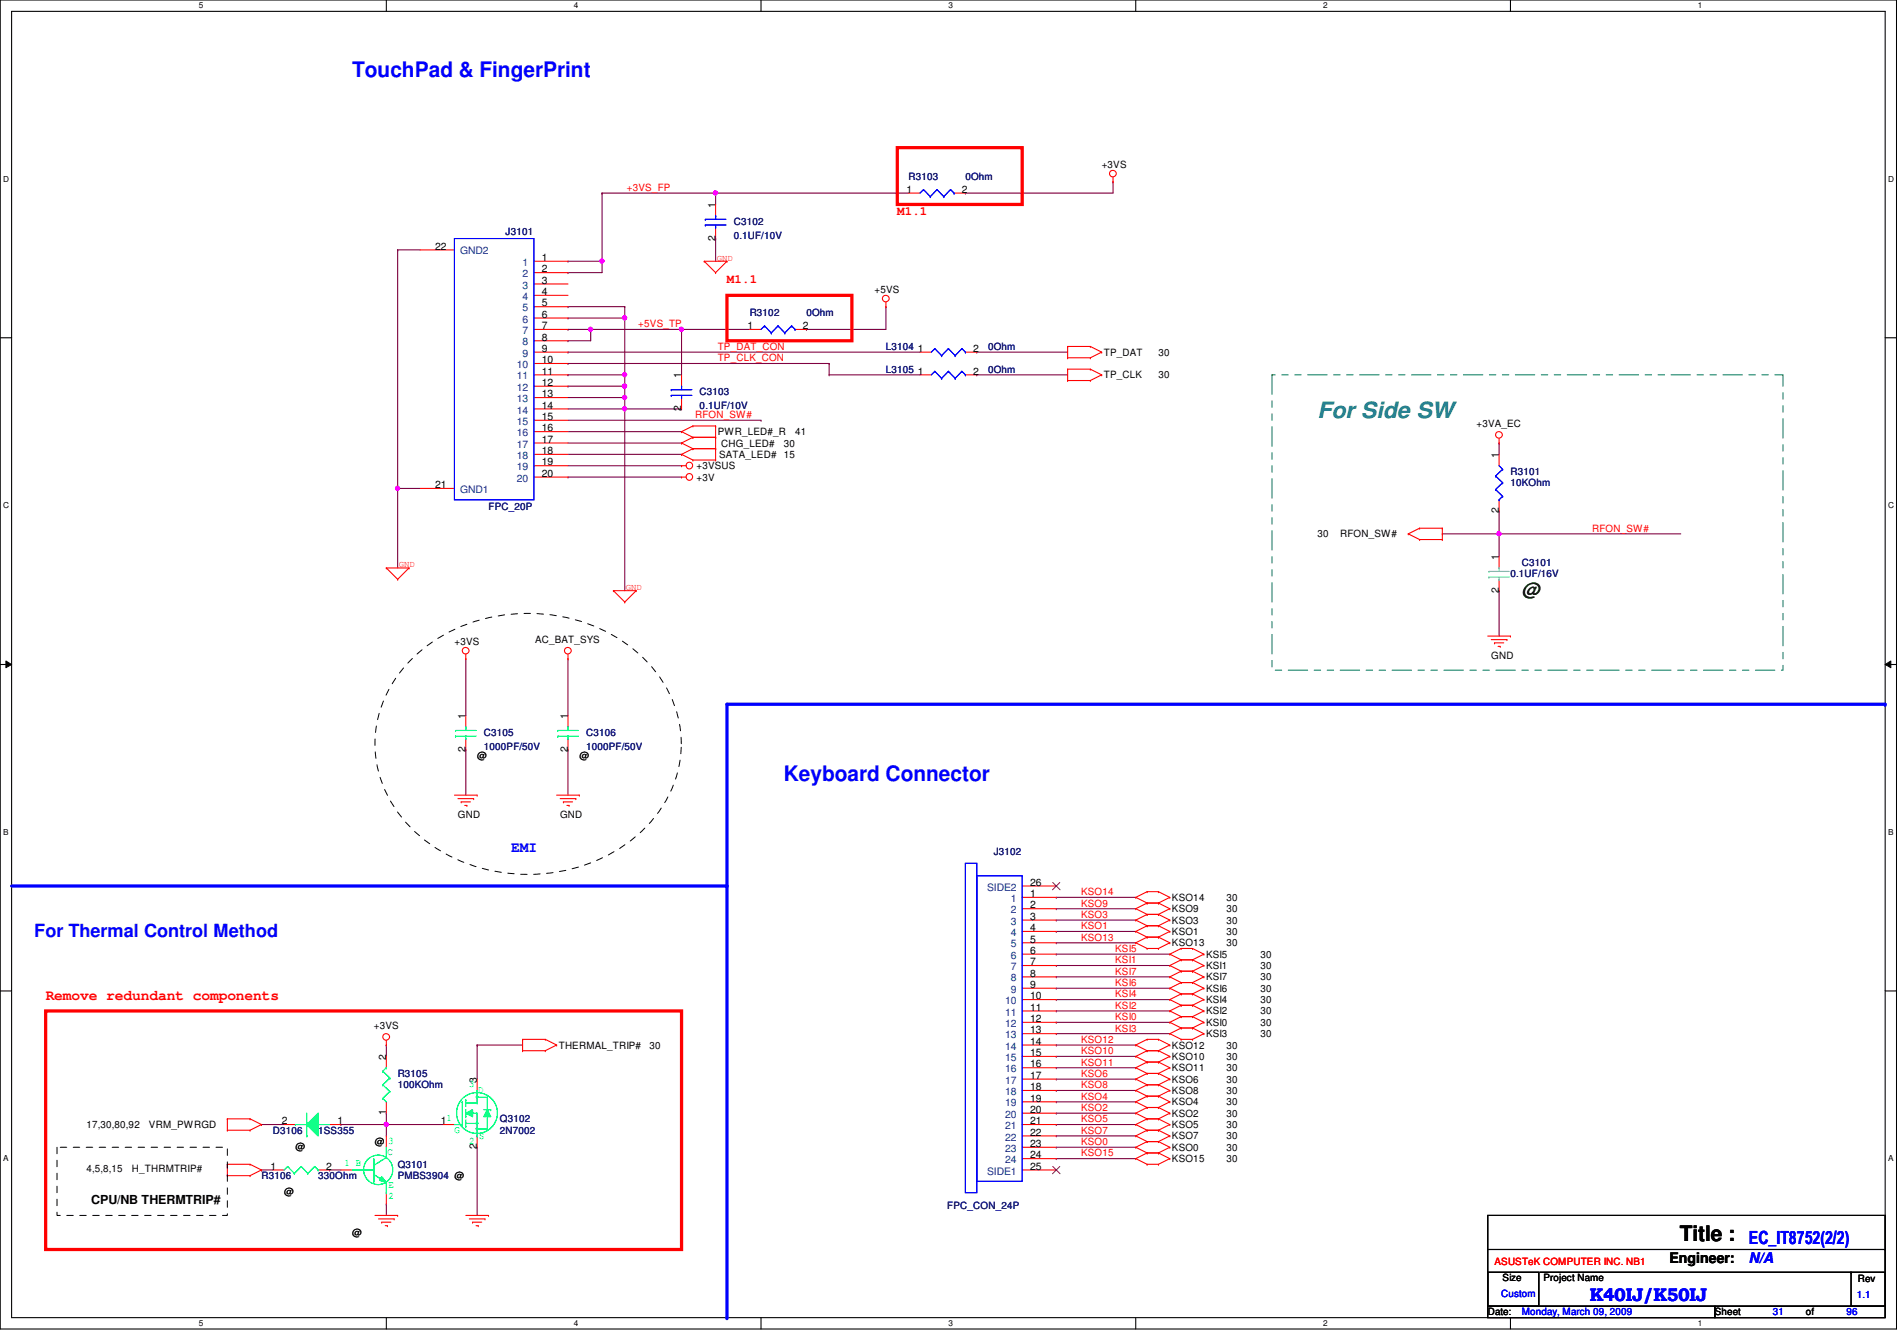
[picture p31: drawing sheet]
<svg xmlns="http://www.w3.org/2000/svg" width="297mm" height="210mm" viewBox="0 0 297 210" stroke-linecap="round" stroke-linejoin="round" font-family="sans-serif">
<defs><g id="words">
<text font-size="3.5" fill="#008080" x="206.3" y="65.4">For Side SW</text>
<g font-size="3.3" fill="#00f">
<text x="55.2" y="12">TouchPad &amp; FingerPrint</text>
<text x="122.7" y="122.3">Keyboard Connector</text>
</g>
<text font-size="3.3" x="263" y="194.3">Title :</text>
<text font-size="2.8" fill="#004000" x="238.3" y="93.3">@</text>
<g font-size="2.8" fill="#00f">
<text x="5.4" y="146.6">For Thermal Control Method</text>
<text x="273.9" y="194.6">EC_IT8752(2/2)</text>
<text x="249" y="203.6">K40IJ/K50IJ</text>
</g>
<g font-size="2.3" fill="#00f">
<text x="80" y="133.4">EMI</text>
<text x="273.9" y="197.7">N/A</text>
</g>
<text font-size="2.3" fill="#f00" x="7.2" y="156.5">Remove redundant components</text>
<text font-size="2.3" x="261.4" y="197.7">Engineer:</text>
<g font-size="1.9" fill="#f00">
<text x="140.5" y="33.6">M1.1</text>
<text x="113.8" y="44.3">M1.1</text>
</g>
<text font-size="1.9" x="14.3" y="188.5">CPU/NB THERMTRIP#</text>
<g font-size="1.6" fill="#f00">
<text x="98.2" y="29.9">+3VS_FP</text>
<text x="99.9" y="51.2">+5VS_TP</text>
<text x="112.4" y="54.8">TP_DAT_CON</text>
<text x="112.4" y="56.6">TP_CLK_CON</text>
<text x="108.8" y="65.4">RFON_SW#</text>
<text x="249.3" y="83.2">RFON_SW#</text>
<text x="169.3" y="140.1">KSO14</text>
<text x="169.3" y="141.9">KSO9</text>
<text x="169.3" y="143.7">KSO3</text>
<text x="169.3" y="145.5">KSO1</text>
<text x="169.3" y="147.2">KSO13</text>
<text x="174.6" y="149">KSI5</text>
<text x="174.6" y="150.8">KSI1</text>
<text x="174.6" y="152.6">KSI7</text>
<text x="174.6" y="154.3">KSI6</text>
<text x="174.6" y="156.1">KSI4</text>
<text x="174.6" y="157.9">KSI2</text>
<text x="174.6" y="159.7">KSI0</text>
<text x="174.6" y="161.5">KSI3</text>
<text x="169.3" y="163.2">KSO12</text>
<text x="169.3" y="165">KSO10</text>
<text x="169.3" y="166.8">KSO11</text>
<text x="169.3" y="168.6">KSO6</text>
<text x="169.3" y="170.3">KSO8</text>
<text x="169.3" y="173.9">KSO2</text>
<text x="169.3" y="172.1">KSO4</text>
<text x="169.3" y="177.5">KSO7</text>
<text x="169.3" y="179.2">KSO0</text>
<text x="169.3" y="175.7">KSO5</text>
<text x="169.3" y="181">KSO15</text>
<text x="234" y="198.1">ASUSTeK COMPUTER INC. NB1</text>
</g>
<g font-size="1.6" fill="#000080">
<text x="142.3" y="28.1">R3103</text>
<text x="151.2" y="28.1">0Ohm</text>
<text x="114.9" y="35.2">C3102</text>
<text x="79.2" y="36.8">J3101</text>
<text x="114.9" y="37.3">0.1UF/10V</text>
<text x="117.4" y="49.4">R3102</text>
<text x="126.3" y="49.4">0Ohm</text>
<text x="138.7" y="54.8">L3104</text>
<text x="138.7" y="58.3">L3105</text>
<text x="154.7" y="54.8">0Ohm</text>
<text x="154.7" y="58.3">0Ohm</text>
<text x="109.6" y="61.9">C3103</text>
<text x="109.6" y="64">0.1UF/10V</text>
<text x="236.5" y="74.3">R3101</text>
<text x="236.5" y="76.1">10KOhm</text>
<text x="76.5" y="79.8">FPC_20P</text>
<text x="238.3" y="88.6">C3101</text>
<text x="236.5" y="90.3">0.1UF/16V</text>
<text x="75.8" y="115.2">C3105</text>
<text x="75.8" y="117.3">1000PF/50V</text>
<text x="91.8" y="115.2">C3106</text>
<text x="91.8" y="117.3">1000PF/50V</text>
<text x="155.6" y="133.9">J3102</text>
<text x="62.3" y="168.6">R3105</text>
<text x="62.3" y="170.3">100KOhm</text>
<text x="42.7" y="177.5">D3106</text>
<text x="49.8" y="177.5">1SS355</text>
<text x="78.3" y="175.7">Q3102</text>
<text x="78.3" y="177.5">2N7002</text>
<text x="40.9" y="184.6">R3106</text>
<text x="49.8" y="184.6">330Ohm</text>
<text x="62.3" y="182.8">Q3101</text>
<text x="62.3" y="184.6">PMBS3904 @</text>
<text x="148.3" y="189.2">FPC_CON_24P</text>
</g>
<g font-size="1.6">
<text x="172.5" y="26.3">+3VS</text>
<text x="112" y="32.6" transform="rotate(-90 112 32.6)">1</text>
<text x="141.9" y="30.2">1</text>
<text x="150.6" y="30.2">2</text>
<text x="68.2" y="39.1">22</text>
<text x="84.8" y="40.9">1</text>
<text x="112" y="37.7" transform="rotate(-90 112 37.7)">2</text>
<text x="84.8" y="42.6">2</text>
<text x="84.8" y="44.4">3</text>
<text x="84.8" y="46.2">4</text>
<text x="84.8" y="48">5</text>
<text x="136.9" y="45.9">+5VS</text>
<text x="84.8" y="49.7">6</text>
<text x="84.8" y="51.5">7</text>
<text x="84.8" y="53.3">8</text>
<text x="117" y="51.5">1</text>
<text x="125.7" y="51.5">2</text>
<text x="84.8" y="55.1">9</text>
<text x="84.8" y="56.9">10</text>
<text x="84.8" y="58.6">11</text>
<text x="106.7" y="59.2" transform="rotate(-90 106.7 59.2)">1</text>
<text x="143.7" y="55.1">1</text>
<text x="143.7" y="58.6">1</text>
<text x="152.4" y="55.1">2</text>
<text x="152.4" y="58.6">2</text>
<text x="172.8" y="59.2">TP_CLK</text>
<text x="172.8" y="55.7">TP_DAT</text>
<text x="181.4" y="55.7">30</text>
<text x="181.4" y="59.2">30</text>
<text x="84.8" y="60.4">12</text>
<text x="84.8" y="62.2">13</text>
<text x="84.8" y="64">14</text>
<text x="84.8" y="65.7">15</text>
<text x="106.7" y="64.3" transform="rotate(-90 106.7 64.3)">2</text>
<text x="84.8" y="67.5">16</text>
<text x="84.8" y="69.3">17</text>
<text x="84.8" y="71.1">18</text>
<text x="112.4" y="68.1">PWR_LED#_R</text>
<text x="112.6" y="71.7">SATA_LED#</text>
<text x="112.9" y="69.9">CHG_LED#</text>
<text x="122.7" y="69.9">30</text>
<text x="122.7" y="71.7">15</text>
<text x="124.5" y="68.1">41</text>
<text x="231.2" y="66.9">+3VA_EC</text>
<text x="234.7" y="71.7" transform="rotate(-90 234.7 71.7)">1</text>
<text x="68.2" y="76.4">21</text>
<text x="84.8" y="72.9">19</text>
<text x="84.8" y="74.6">20</text>
<text x="109" y="73.4">+3VSUS</text>
<text x="109" y="75.2">+3V</text>
<text x="234.7" y="80.3" transform="rotate(-90 234.7 80.3)">2</text>
<text x="206.3" y="84.1">30</text>
<text x="209.8" y="84.1">RFON_SW#</text>
<text x="234.7" y="87.7" transform="rotate(-90 234.7 87.7)">1</text>
<text x="234.7" y="92.8" transform="rotate(-90 234.7 92.8)">2</text>
<text x="71.2" y="101">+3VS</text>
<text x="83.8" y="100.7">AC_BAT_SYS</text>
<text x="233.5" y="103.1">GND</text>
<text x="72.9" y="112.6" transform="rotate(-90 72.9 112.6)">1</text>
<text x="88.9" y="112.6" transform="rotate(-90 88.9 112.6)">1</text>
<text x="72.9" y="117.7" transform="rotate(-90 72.9 117.7)">2</text>
<text x="74.7" y="118.8">@</text>
<text x="88.9" y="117.7" transform="rotate(-90 88.9 117.7)">2</text>
<text x="90.7" y="118.8">@</text>
<text x="71.7" y="128">GND</text>
<text x="87.7" y="128">GND</text>
<text x="161.3" y="138.6">26</text>
<text x="161.3" y="144">3</text>
<text x="161.3" y="142.2">2</text>
<text x="161.3" y="140.4">1</text>
<text x="183.5" y="142.8">KSO9</text>
<text x="183.5" y="141">KSO14</text>
<text x="192.1" y="141">30</text>
<text x="192.1" y="142.8">30</text>
<text x="161.3" y="149.3">6</text>
<text x="161.3" y="147.5">5</text>
<text x="161.3" y="145.8">4</text>
<text x="183.5" y="144.6">KSO3</text>
<text x="183.5" y="146.3">KSO1</text>
<text x="183.5" y="148.1">KSO13</text>
<text x="188.8" y="149.9">KSI5</text>
<text x="192.1" y="148.1">30</text>
<text x="192.1" y="144.6">30</text>
<text x="192.1" y="146.3">30</text>
<text x="197.4" y="149.9">30</text>
<text x="161.3" y="154.6">9</text>
<text x="161.3" y="152.9">8</text>
<text x="161.3" y="151.1">7</text>
<text x="188.8" y="151.7">KSI1</text>
<text x="188.8" y="153.5">KSI7</text>
<text x="188.8" y="155.2">KSI6</text>
<text x="197.4" y="151.7">30</text>
<text x="197.4" y="153.5">30</text>
<text x="197.4" y="155.2">30</text>
<text x="58.5" y="161.1">+3VS</text>
<text x="161.3" y="161.8">13</text>
<text x="161.3" y="160">12</text>
<text x="161.3" y="158.2">11</text>
<text x="161.3" y="156.4">10</text>
<text x="188.8" y="157">KSI4</text>
<text x="188.8" y="158.8">KSI2</text>
<text x="188.8" y="160.6">KSI0</text>
<text x="197.4" y="157">30</text>
<text x="197.4" y="158.8">30</text>
<text x="197.4" y="160.6">30</text>
<text x="60.4" y="165.9" transform="rotate(-90 60.4 165.9)">2</text>
<text x="87.5" y="164.1">THERMAL_TRIP#</text>
<text x="101.7" y="164.1">30</text>
<text x="161.3" y="167.1">16</text>
<text x="161.3" y="165.3">15</text>
<text x="161.3" y="163.5">14</text>
<text x="183.5" y="167.7">KSO11</text>
<text x="183.5" y="165.9">KSO10</text>
<text x="183.5" y="164.1">KSO12</text>
<text x="188.8" y="162.3">KSI3</text>
<text x="192.1" y="167.7">30</text>
<text x="192.1" y="165.9">30</text>
<text x="192.1" y="164.1">30</text>
<text x="197.4" y="162.3">30</text>
<text x="74.7" y="169.5" transform="rotate(-90 74.7 169.5)">3</text>
<text x="161.3" y="172.4">19</text>
<text x="161.3" y="170.6">18</text>
<text x="161.3" y="168.9">17</text>
<text x="183.5" y="173">KSO4</text>
<text x="183.5" y="171.2">KSO8</text>
<text x="183.5" y="169.5">KSO6</text>
<text x="192.1" y="173">30</text>
<text x="192.1" y="171.2">30</text>
<text x="192.1" y="169.5">30</text>
<text x="13.5" y="176.6">17,30,80,92</text>
<text x="23.3" y="176.6">VRM_PWRGD</text>
<text x="44.2" y="176">2</text>
<text x="46.3" y="180">@</text>
<text x="52.8" y="176">1</text>
<text x="58.7" y="179.2">@ 3</text>
<text x="60.4" y="174.6" transform="rotate(-90 60.4 174.6)">1</text>
<text x="69" y="176">1</text>
<text x="74.7" y="179.9" transform="rotate(-90 74.7 179.9)">2</text>
<text x="161.3" y="179.5">23</text>
<text x="161.3" y="177.8">22</text>
<text x="161.3" y="176">21</text>
<text x="161.3" y="174.2">20</text>
<text x="183.5" y="178.4">KSO7</text>
<text x="183.5" y="176.6">KSO5</text>
<text x="183.5" y="174.8">KSO2</text>
<text x="192.1" y="178.4">30</text>
<text x="192.1" y="176.6">30</text>
<text x="192.1" y="174.8">30</text>
<text x="13.5" y="183.5">4,5,8,15</text>
<text x="20.7" y="183.5">H_THRMTRIP#</text>
<text x="42.4" y="183.1">1</text>
<text x="51.1" y="183.1">2</text>
<text x="161.3" y="183.1">25</text>
<text x="161.3" y="181.3">24</text>
<text x="183.5" y="180.1">KSO0</text>
<text x="183.5" y="181.9">KSO15</text>
<text x="192.1" y="181.9">30</text>
<text x="192.1" y="180.1">30</text>
<text x="44.5" y="187.1">@</text>
<text x="55.2" y="193.5">@</text>
<text x="235.3" y="200.6">Size</text>
<text x="241.7" y="200.6">Project Name</text>
<text x="290.9" y="200.7">Rev</text>
<text x="233" y="205.9">Date:</text>
<text x="268.5" y="205.9">Sheet</text>
<text x="282.7" y="205.9">of</text>
</g>
<g font-size="1.6" fill="#004080">
<text x="72" y="39.8">GND2</text>
<text x="81.8" y="41.6">1</text>
<text x="81.8" y="43.4">2</text>
<text x="81.8" y="45.2">3</text>
<text x="81.8" y="46.9">4</text>
<text x="81.8" y="48.7">5</text>
<text x="81.8" y="50.5">6</text>
<text x="81.8" y="52.3">7</text>
<text x="80.9" y="57.6">10</text>
<text x="80.9" y="59.4">11</text>
<text x="81.8" y="54.1">8</text>
<text x="81.8" y="55.8">9</text>
<text x="80.9" y="61.2">12</text>
<text x="80.9" y="62.9">13</text>
<text x="80.9" y="64.7">14</text>
<text x="80.9" y="66.5">15</text>
<text x="80.9" y="68.3">16</text>
<text x="80.9" y="70.1">17</text>
<text x="80.9" y="71.8">18</text>
<text x="72" y="77.2">GND1</text>
<text x="80.9" y="73.6">19</text>
<text x="80.9" y="75.4">20</text>
<text x="154.6" y="139.4">SIDE2</text>
<text x="158.3" y="143">2</text>
<text x="158.3" y="141.2">1</text>
<text x="158.3" y="148.3">5</text>
<text x="158.3" y="146.5">4</text>
<text x="158.3" y="144.7">3</text>
<text x="158.3" y="155.4">9</text>
<text x="158.3" y="153.6">8</text>
<text x="158.3" y="151.8">7</text>
<text x="158.3" y="150.1">6</text>
<text x="157.4" y="160.7">12</text>
<text x="157.4" y="159">11</text>
<text x="157.4" y="157.2">10</text>
<text x="157.4" y="167.9">16</text>
<text x="157.4" y="166.1">15</text>
<text x="157.4" y="164.3">14</text>
<text x="157.4" y="162.5">13</text>
<text x="157.4" y="173.2">19</text>
<text x="157.4" y="171.4">18</text>
<text x="157.4" y="169.6">17</text>
<text x="157.4" y="178.5">22</text>
<text x="157.4" y="176.7">21</text>
<text x="157.4" y="175">20</text>
<text x="154.6" y="183.9">SIDE1</text>
<text x="157.4" y="182.1">24</text>
<text x="157.4" y="180.3">23</text>
</g>
<g font-size="1.6" fill="#00ff80">
<text x="73.5" y="170.1">3</text>
<text x="74.9" y="171">D</text>
<text x="60.8" y="179">3</text>
<text x="69.9" y="175.5">1</text>
<text x="71.2" y="177.4">G</text>
<text x="73.5" y="179">2</text>
<text x="75.1" y="178.3">S</text>
<text x="53.9" y="182.6">1 B</text>
<text x="60.7" y="180.8">C</text>
<text x="60.8" y="186">E</text>
<text x="60.8" y="187.7">2</text>
</g>
<g font-size="1.6" fill="#00f">
<text x="235.1" y="203.1">Custom</text>
<text x="290.7" y="203.2">1.1</text>
<text x="238.3" y="205.9">Monday, March 09, 2009</text>
<text x="277.6" y="205.9">31</text>
<text x="289.1" y="205.9">96</text>
</g>
<g font-size="1.4" fill="#f00">
<text x="112.2" y="40.8">GND</text>
<text x="62.4" y="88.8">GND</text>
<text x="98" y="92.4">GND</text>
</g>
<g font-size="1.3">
<text x="31.2" y="1.3">5</text>
<text x="89.8" y="1.3">4</text>
<text x="148.5" y="1.3">3</text>
<text x="207.2" y="1.3">2</text>
<text x="265.8" y="1.3">1</text>
<text x=".5" y="28.4">D</text>
<text x="295.7" y="28.4">D</text>
<text x=".5" y="79.5">C</text>
<text x="295.7" y="79.5">C</text>
<text x=".5" y="130.7">B</text>
<text x="295.7" y="130.7">B</text>
<text x=".5" y="181.8">A</text>
<text x="295.7" y="181.8">A</text>
<text x="31.2" y="207.6">5</text>
<text x="89.8" y="207.6">4</text>
<text x="148.5" y="207.6">3</text>
<text x="207.2" y="207.6">2</text>
<text x="265.8" y="207.6">1</text>
</g>
</g></defs>
<path d="M0 0h297v208h-297zM1.8 1.8h293.4v204.4h-293.4z" fill="none" stroke="#000" stroke-width=".17"/>
<g fill="#fff">
<path d="M31.2 .2h.6v1.4h-.6z"/>
<path d="M31.2 206.4h.6v1.4h-.6z"/>
</g>
<path d="M60.5 0v1.8M60.5 206.2v1.8" fill="none" stroke="#000" stroke-width=".17"/>
<g fill="#fff">
<path d="M89.8 .2h.7v1.4h-.7z"/>
<path d="M89.8 206.4h.7v1.4h-.7z"/>
</g>
<path d="M119.2 0v1.8M119.2 206.2v1.8" fill="none" stroke="#000" stroke-width=".17"/>
<g fill="#fff">
<path d="M148.5 .2h.7v1.4h-.7z"/>
<path d="M148.5 206.4h.7v1.4h-.7z"/>
</g>
<path d="M177.8 0v1.8M177.8 206.2v1.8" fill="none" stroke="#000" stroke-width=".17"/>
<g fill="#fff">
<path d="M207.2 .2h.7v1.4h-.7z"/>
<path d="M207.2 206.4h.7v1.4h-.7z"/>
</g>
<path d="M236.5 0v1.8M236.5 206.2v1.8" fill="none" stroke="#000" stroke-width=".17"/>
<g fill="#fff">
<path d="M265.8 .2h.7v1.4h-.7z"/>
<path d="M265.8 206.4h.7v1.4h-.7z"/>
<path d="M.5 27.3h.9v1.4h-.9z"/>
<path d="M295.7 27.3h.8v1.4h-.8z"/>
<path d="M.5 78.4h.9v1.4h-.9z"/>
<path d="M295.7 78.4h.8v1.4h-.8z"/>
</g>
<path d="M0 52.9h1.8M295.2 52.9h1.8" fill="none" stroke="#000" stroke-width=".17"/>
<g fill="#fff">
<path d="M.5 129.5h.8v1.4h-.8z"/>
<path d="M295.7 129.5h.8v1.4h-.8z"/>
</g>
<path d="M0 104h1.8M295.2 104h1.8" fill="none" stroke="#000" stroke-width=".17"/>
<path d="M.9 103.5l.9 .5-.9 .5zM295.2 104l.9-.5v1z" fill="#000"/>
<path d="M.9 103.5l.9 .5-.9 .5zM295.2 104l.9-.5v1z" fill="none" stroke="#000" stroke-width=".16"/>
<g fill="#fff">
<path d="M.5 180.6h.8v1.4h-.8z"/>
<path d="M295.7 180.6h.8v1.4h-.8z"/>
</g>
<path d="M0 155.1h1.8M295.2 155.1h1.8" fill="none" stroke="#000" stroke-width=".17"/>
<path d="M60.5 163.6h.1M60.5 176h.1M60.5 163.6v1.8M60.5 176h8.9M74.7 179.6h.1M74.7 179.6v10.6M40.9 183.1h.1M40.9 183.1h1.8M51.6 183.1h.1M51.6 183.1h1.8M60.5 188.5h.1M60.5 188.5v1.7" fill="none" stroke="#800040" stroke-width=".17"/>
<circle cx="60.5" cy="176" r=".32" fill="#f0f"/>
<circle cx="60.5" cy="176" r=".32" fill="none" stroke="#f0f" stroke-width=".17"/>
<g fill="none" stroke="#800040" stroke-width=".17">
<path d="M94.3 30.2h.1M94.3 30.2v10.7h-5.4M88.9 40.9h.1M88.9 53.3h.1M92.5 51.6h.1M92.5 51.6v1.7h-3.6M40.9 176h.1M40.9 176h3.6M53.4 176h.1M53.4 176h7.1M60.5 174.2h.1M60.5 176h.1"/>
<path d="M60.5 174.2v3.6M74.7 163.6h.1M74.7 163.6h7.1M74.7 163.6v5.3"/>
</g>
<circle cx="92.5" cy="51.5" r=".32" fill="#f0f"/>
<circle cx="92.5" cy="51.5" r=".32" fill="none" stroke="#f0f" stroke-width=".17"/>
<g fill="none" stroke="#800040" stroke-width=".17">
<path d="M88.9 51.6h.1M88.9 55.1h.1M88.9 56.9h.1M88.9 51.6h3.6M88.9 55.1h55.2M88.9 56.9h40.9M97.8 48h.1M97.8 48v1.8M106.7 51.6h.1M106.7 51.6h10.7M106.7 51.6v7.1M126.3 51.6h.1"/>
<path d="M129.8 56.9h.1M129.8 58.7h.1M129.8 56.9v1.8M129.8 58.7h14.3M138.7 48h.1M138.7 48v3.6h-12.4M152.9 55.1h.1M152.9 58.7h.1M152.9 55.1h14.3M152.9 58.7h14.3"/>
</g>
<circle cx="106.7" cy="51.5" r=".32" fill="#f0f"/>
<circle cx="106.7" cy="51.5" r=".32" fill="none" stroke="#f0f" stroke-width=".17"/>
<path d="M112.1 30.2h.1M112.1 37.3h.1M112.1 30.2v1.8M112.1 37.3v3.6M112.1 30.2h30.2M151.2 30.2h.1M174.3 28.4h.1M174.3 28.4v1.8h-23.1M92.5 51.6h.1M92.5 51.6h14.2" fill="none" stroke="#800040" stroke-width=".17"/>
<circle cx="112" cy="30.2" r=".32" fill="#f0f"/>
<circle cx="112" cy="30.2" r=".32" fill="none" stroke="#f0f" stroke-width=".17"/>
<path d="M94.3 30.2h.1M94.3 30.2h17.8M94.3 40.9h.1M94.3 40.9v1.8" fill="none" stroke="#800040" stroke-width=".17"/>
<circle cx="94.2" cy="40.9" r=".32" fill="#f0f"/>
<circle cx="94.2" cy="40.9" r=".32" fill="none" stroke="#f0f" stroke-width=".17"/>
<path d="M88.9 58.7h.1M97.8 49.8h.1M97.8 49.8v8.9h-8.9" fill="none" stroke="#800040" stroke-width=".17"/>
<circle cx="97.8" cy="49.8" r=".32" fill="#f0f"/>
<circle cx="97.8" cy="49.8" r=".32" fill="none" stroke="#f0f" stroke-width=".17"/>
<path d="M88.9 48h.1M88.9 42.7h.1M88.9 48h8.9M88.9 42.7h5.4M97.8 58.7h.1M97.8 58.7v1.8h-8.9M88.9 60.5h.1M97.8 64h.1M97.8 64v28.5" fill="none" stroke="#800040" stroke-width=".17"/>
<circle cx="97.8" cy="58.6" r=".32" fill="#f0f"/>
<circle cx="97.8" cy="58.6" r=".32" fill="none" stroke="#f0f" stroke-width=".17"/>
<g fill="none" stroke="#800040" stroke-width=".17">
<path d="M88.9 49.8h.1M88.9 49.8h8.9M62.3 76.5h.1M62.3 76.5v12.4M165.4 140.5h.1M165.4 142.2h.1M165.4 144h.1M165.4 145.8h.1M165.4 147.6h.1M165.4 149.4h.1M165.4 151.1h.1M165.4 152.9h.1"/>
<path d="M165.4 154.7h.1M165.4 156.5h.1M165.4 158.2h.1M165.4 140.5h12.4M165.4 142.2h12.4M165.4 144h12.4M165.4 145.8h12.4M165.4 147.6h12.4M165.4 149.4h17.8M165.4 151.1h17.8M165.4 152.9h17.8M165.4 154.7h17.8"/>
<path d="M165.4 156.5h17.8M165.4 158.2h17.8M165.4 160h.1M165.4 161.8h.1M165.4 163.6h.1M165.4 165.4h.1M165.4 167.1h.1M165.4 168.9h.1M165.4 170.7h.1M165.4 177.8h.1M165.4 179.6h.1M165.4 176h.1"/>
<path d="M165.4 174.2h.1M165.4 172.5h.1M165.4 160h17.8M165.4 161.8h17.8M165.4 163.6h12.4M165.4 165.4h12.4M165.4 167.1h12.4M165.4 168.9h12.4M165.4 170.7h12.4M165.4 177.8h12.4M165.4 179.6h12.4M165.4 176h12.4"/>
<path d="M165.4 174.2h12.4M165.4 172.5h12.4M165.4 181.4h.1M165.4 181.4h12.4"/>
</g>
<circle cx="62.2" cy="76.4" r=".32" fill="#f0f"/>
<circle cx="62.2" cy="76.4" r=".32" fill="none" stroke="#f0f" stroke-width=".17"/>
<path d="M62.3 39.1h.1M62.3 39.1h3.5M62.3 39.1v37.4M62.3 76.5h.1M62.3 76.5h3.5M88.9 62.2h8.9M97.8 62.2h.1" fill="none" stroke="#800040" stroke-width=".17"/>
<circle cx="97.8" cy="62.2" r=".32" fill="#f0f"/>
<circle cx="97.8" cy="62.2" r=".32" fill="none" stroke="#f0f" stroke-width=".17"/>
<path d="M97.8 60.5h.1M97.8 60.5v1.7" fill="none" stroke="#800040" stroke-width=".17"/>
<circle cx="97.8" cy="60.4" r=".32" fill="#f0f"/>
<circle cx="97.8" cy="60.4" r=".32" fill="none" stroke="#f0f" stroke-width=".17"/>
<path d="M88.9 64h8.9M97.8 64h.1" fill="none" stroke="#800040" stroke-width=".17"/>
<circle cx="97.8" cy="64" r=".32" fill="#f0f"/>
<circle cx="97.8" cy="64" r=".32" fill="none" stroke="#f0f" stroke-width=".17"/>
<g fill="none" stroke="#800040" stroke-width=".17">
<path d="M88.9 74.7h.1M88.9 67.6h17.8M88.9 69.3h17.8M88.9 71.1h17.8M88.9 72.9h17.8M88.9 74.7h17.8M97.8 62.2h.1M97.8 62.2v1.8h8.9M106.7 67.6h.1M106.7 69.3h.1M106.7 71.1h.1M106.7 72.9h.1"/>
<path d="M106.7 64h.1M225.8 83.6h.1M225.8 83.6h37.4M234.7 80h.1M234.7 83.6h.1M234.7 80v7.1"/>
</g>
<circle cx="234.7" cy="83.5" r=".32" fill="#f0f"/>
<circle cx="234.7" cy="83.5" r=".32" fill="none" stroke="#f0f" stroke-width=".17"/>
<g fill="none" stroke="#800040" stroke-width=".17">
<path d="M88.9 65.8h30.3M119.2 65.8h.1M234.7 69.3h.1M234.7 69.3v1.8M234.7 92.5h.1M234.7 92.5v7.1M72.9 117.3h.1M72.9 103.1h.1M72.9 103.1v8.9M72.9 117.3v7.2M88.9 117.3h.1M88.9 103.1h.1"/>
<path d="M88.9 103.1v8.9M88.9 117.3v7.2"/>
</g>
<g fill="none" stroke="#f00" stroke-width=".17">
<path d="M174.3 28.4h.1M174.3 27.7v.7M110.3 40.9h.1M110.3 40.9h3.5M110.3 40.9l1.8 1.8M112.1 42.7h.1M113.8 40.9h.1M113.8 40.9l-1.7 1.8M138.7 48h.1M138.7 47.3v.7M167.2 59.6h.1M167.2 57.8h.1"/>
<path d="M167.2 56h.1M167.2 54.2h.1M167.2 57.8h3.5M167.2 59.6h3.5M167.2 54.2v1.8M167.2 57.8v1.8M167.2 54.2h3.5M167.2 56h3.5M170.7 57.8h.1M170.7 59.6h.1M170.7 54.2h.1M170.7 56h.1"/>
<path d="M170.7 57.8l1.8 .9M170.7 54.2l1.8 .9M172.5 58.7h.1M172.5 55.1h.1M172.5 58.7l-1.8 .9M172.5 55.1l-1.8 .9M106.7 67.6h.1M106.7 69.3h.1M106.7 71.1h.1M106.7 72.9h.1M106.7 74.7h.1M106.7 67.6l1.8 .9"/>
<path d="M106.7 69.3l1.8 .9M106.7 71.1l1.8 .9M106.7 72.9h.7M106.7 74.7h.7M108.5 66.7h.1M108.5 68.5h.1M108.5 70.2h.1M108.5 72h.1M108.5 66.7h3.6M108.5 66.7l-1.8 .9M108.5 68.5h3.6M108.5 68.5l-1.8 .8"/>
<path d="M108.5 70.2h3.6M108.5 70.2l-1.8 .9M108.5 72h3.6M112.1 68.5h.1M112.1 66.7h.1M112.1 70.2h.1M112.1 72h.1M112.1 66.7v5.3M234.7 69.3h.1M234.7 68.6v.7M60.5 88.9h.1M60.5 88.9h3.5"/>
<path d="M60.5 88.9l1.8 1.8M62.3 90.7h.1M64 88.9h.1M64 88.9l-1.7 1.8M96.1 92.5h.1M96.1 92.5h3.5M96.1 92.5l1.7 1.7M97.8 94.2h.1M99.6 92.5h.1M99.6 92.5l-1.8 1.7M220.5 83.6h.1M220.5 83.6l1.8 .9"/>
<path d="M222.3 82.7h.1M222.3 84.5h.1M222.3 82.7l-1.8 .9M222.3 82.7h3.5M222.3 84.5h3.5M225.8 82.7h.1M225.8 84.5h.1M225.8 82.7v1.8M233 99.6h3.5M236.5 99.6h.1M72.9 103.1h.1M72.9 102.4v.7"/>
<path d="M88.9 103.1h.1M88.9 102.4v.7M233.5 100.1h2.5M234 100.6h.1M234 100.6h1.5M234.6 101.2h.3M234.9 101.2h.1M236 100.1h.1M71.2 124.5h3.5M71.7 125h2.5M72.2 125.5h.1M72.2 125.5h1.5"/>
<path d="M72.8 126.1h.3M73.1 126.1h.1M74.2 125h.1M74.7 124.5h.1M87.2 124.5h3.5M87.7 125h2.5M88.2 125.5h.1M88.2 125.5h1.5M88.8 126.1h.3M89.1 126.1h.1M90.2 125h.1M90.7 124.5h.1"/>
<path d="M179.6 139.6h.1M179.6 139.6l-1.8 .9M179.6 139.6h1.8M181.4 139.6h.1M181.4 139.6l1.8 .9M177.8 142.2h.1M177.8 144h.1M177.8 145.8h.1M177.8 147.6h.1M177.8 140.5h.1M177.8 147.6l1.8 .9M177.8 142.2l1.8 .9"/>
<path d="M177.8 144l1.8 .9M177.8 145.8l1.8 .9M177.8 140.5l1.8 .9M179.6 141.4h.1M179.6 143.1h.1M179.6 144.9h.1M179.6 146.7h.1M179.6 148.5h.1M179.6 141.4l-1.8 .8M179.6 141.4h1.8M179.6 143.1h1.8M179.6 148.5h1.8"/>
<path d="M179.6 143.1l-1.8 .9M179.6 144.9h1.8M179.6 144.9l-1.8 .9M179.6 146.7h1.8M179.6 146.7l-1.8 .9M181.4 141.4h.1M181.4 143.1h.1M181.4 144.9h.1M181.4 146.7h.1M181.4 148.5h.1M181.4 141.4l1.8 .8M181.4 143.1l1.8 .9"/>
<path d="M181.4 144.9l1.8 .9M181.4 146.7l1.8 .9M183.2 151.1h.1M183.2 152.9h.1M183.2 142.2h.1M183.2 154.7h.1M183.2 149.4h.1M183.2 144h.1M183.2 156.5h.1M183.2 158.2h.1M183.2 145.8h.1M183.2 147.6h.1"/>
<path d="M183.2 140.5h.1M183.2 151.1l1.8 .9M183.2 152.9l1.8 .9M183.2 142.2l-1.8 .9M183.2 154.7l1.8 .9M183.2 149.4l1.8 .8M183.2 144l-1.8 .9M183.2 156.5l1.8 .9M183.2 158.2l1.8 .9M183.2 145.8l-1.8 .9M183.2 147.6l-1.8 .9M183.2 140.5l-1.8 .9"/>
<path d="M185 150.2h.1M185 152h.1M185 153.8h.1M185 155.6h.1M185 148.5h.1M185 157.4h.1M185 159.1h.1M185 150.2l-1.8 .9M185 150.2h1.7M185 152h1.7M185 152l-1.8 .9M185 153.8h1.7"/>
<path d="M185 153.8l-1.8 .9M185 155.6h1.7M185 148.5l-1.8 .9M185 148.5h1.7M185 155.6l-1.8 .9M185 157.4h1.7M185 157.4l-1.8 .8M185 159.1h1.7M185 159.1l-1.8 .9M186.7 150.2h.1M186.7 152h.1M186.7 153.8h.1"/>
<path d="M186.7 155.6h.1M186.7 148.5h.1M186.7 157.4h.1M186.7 159.1h.1M186.7 150.2l1.8 .9M186.7 152l1.8 .9M186.7 153.8l1.8 .9M186.7 148.5l1.8 .9M186.7 155.6l1.8 .9M186.7 157.4l1.8 .8M186.7 159.1l1.8 .9M188.5 151.1h.1"/>
<path d="M188.5 152.9h.1M188.5 154.7h.1M188.5 149.4h.1M188.5 156.5h.1M188.5 158.2h.1M188.5 151.1l-1.8 .9M188.5 152.9l-1.8 .9M188.5 154.7l-1.8 .9M188.5 149.4l-1.8 .8M188.5 156.5l-1.8 .9M188.5 158.2l-1.8 .9M35.6 176.9h.1"/>
<path d="M35.6 175.1h.1M35.6 175.1v1.8M35.6 175.1h3.6M35.6 176.9h3.6M39.2 175.1h.1M39.2 176.9h.1M39.2 175.1l1.7 .9M40.9 176h.1M40.9 176l-1.7 .9M60.5 163.6h.1M60.5 162.9v.7M81.8 162.7h.1"/>
<path d="M81.8 164.5h.1M81.8 162.7h3.6M81.8 162.7v1.8M81.8 164.5h3.6M85.4 162.7h.1M85.4 164.5h.1M85.4 162.7l1.8 .9M87.2 163.6h.1M87.2 163.6l-1.8 .9M177.8 177.8h.1M177.8 179.6h.1M177.8 176h.1"/>
<path d="M177.8 174.2h.1M177.8 172.5h.1M177.8 170.7h.1M177.8 168.9h.1M177.8 167.1h.1M177.8 165.4h.1M177.8 163.6h.1M177.8 177.8l1.8 .9M177.8 179.6l1.8 .9M177.8 176l1.8 .9M177.8 174.2l1.8 .9M177.8 172.5l1.8 .9"/>
<path d="M177.8 170.7l1.8 .9M177.8 168.9l1.8 .9M177.8 167.1l1.8 .9M177.8 165.4l1.8 .8M177.8 163.6l1.8 .9M179.6 176.9h.1M179.6 178.7h.1M179.6 175.1h.1M179.6 173.4h.1M179.6 171.6h.1M179.6 169.8h.1M179.6 168h.1"/>
<path d="M179.6 166.2h.1M179.6 164.5h.1M179.6 162.7h.1M179.6 162.7h1.8M179.6 164.5h1.8M179.6 175.1h1.8M179.6 176.9h1.8M179.6 176.9l-1.8 .9M179.6 178.7h1.8M179.6 178.7l-1.8 .9M179.6 166.2l-1.8 .9M179.6 175.1l-1.8 .9"/>
<path d="M179.6 173.4l-1.8 .8M179.6 173.4h1.8M179.6 171.6l-1.8 .9M179.6 171.6h1.8M179.6 169.8l-1.8 .9M179.6 169.8h1.8M179.6 168l-1.8 .9M179.6 168h1.8M179.6 166.2h1.8M179.6 164.5l-1.8 .9M179.6 162.7l-1.8 .9M181.4 176.9h.1"/>
<path d="M181.4 178.7h.1M181.4 175.1h.1M181.4 173.4h.1M181.4 171.6h.1M181.4 169.8h.1M181.4 168h.1M181.4 166.2h.1M181.4 164.5h.1M181.4 162.7h.1M181.4 176.9l1.8 .9M181.4 178.7l1.8 .9M181.4 175.1l1.8 .9"/>
<path d="M181.4 173.4l1.8 .8M181.4 171.6l1.8 .9M181.4 169.8l1.8 .9M181.4 168l1.8 .9M181.4 166.2l1.8 .9M181.4 164.5l1.8 .9M181.4 162.7l1.8 .9M183.2 177.8h.1M183.2 179.6h.1M183.2 161.8h.1M183.2 160h.1M183.2 176h.1"/>
<path d="M183.2 174.2h.1M183.2 172.5h.1M183.2 170.7h.1M183.2 168.9h.1M183.2 167.1h.1M183.2 165.4h.1M183.2 163.6h.1M183.2 177.8l-1.8 .9M183.2 179.6l-1.8 .9M183.2 161.8l1.8 .9M183.2 160l1.8 .9M183.2 176l-1.8 .9"/>
<path d="M183.2 174.2l-1.8 .9M183.2 172.5l-1.8 .9M183.2 170.7l-1.8 .9M183.2 168.9l-1.8 .9M183.2 167.1l-1.8 .9M183.2 165.4l-1.8 .8M183.2 163.6l-1.8 .9M185 160.9h.1M185 162.7h.1M185 162.7h1.7M185 160.9l-1.8 .9M185 160.9h1.7"/>
<path d="M186.7 160.9h.1M186.7 162.7h.1M186.7 160.9l1.8 .9M188.5 161.8h.1M188.5 160h.1M188.5 161.8l-1.8 .9M188.5 160l-1.8 .9M35.6 182.2h.1M35.6 184h.1M35.6 182.2h3.6M35.6 182.2v1.8M35.6 184h3.6"/>
<path d="M39.2 182.2h.1M39.2 184h.1M39.2 182.2l1.7 .9M40.9 183.1h.1M40.9 183.1l-1.7 .9M58.7 190.2h3.6M59.3 190.8h2.4M59.8 191.3h.1M59.8 191.3h1.4M60.3 191.9h.4M60.7 191.9h.1M61.7 190.8h.1"/>
<path d="M62.3 190.2h.1M72.9 190.2h3.6M73.5 190.8h2.4M74 191.3h.1M74 191.3h1.4M74.5 191.9h.4M74.9 191.9h.1M75.9 190.8h.1M76.5 190.2h.1M177.8 181.4h.1M177.8 181.4l1.8 .8M179.6 180.5h.1"/>
<path d="M179.6 182.2h.1M179.6 182.2h1.8M179.6 180.5h1.8M179.6 180.5l-1.8 .9M181.4 180.5h.1M181.4 182.2h.1M181.4 180.5l1.8 .9M183.2 181.4h.1M183.2 181.4l-1.8 .8"/>
<circle cx="174.3" cy="27.2" r=".52"/>
<circle cx="138.7" cy="46.7" r=".52"/>
<circle cx="107.9" cy="74.6" r=".52"/>
<circle cx="107.9" cy="72.9" r=".52"/>
<circle cx="234.7" cy="68.1" r=".52"/>
<circle cx="72.9" cy="101.8" r=".52"/>
<circle cx="88.9" cy="101.8" r=".52"/>
<circle cx="60.5" cy="162.3" r=".52"/>
</g>
<path d="M233 190.2h62.2v14.3h-62.2zM233 199.1h8v5.4h-8zM233 195.6h62.2M241.1 199.1h48.8M289.9 199.1h5.3v5.4h-5.3zM289.9 199.1h.1M295.2 195.6h.1M233 204.5h35.5v1.7h-35.5zM268.5 204.5h26.7v1.7h-26.7z" fill="none" stroke="#000" stroke-width=".17"/>
<path d="M113.8 110.2v96" fill="none" stroke="#00f" stroke-width=".51"/>
<circle cx="113.8" cy="206.2" r=".25" fill="#00f"/>
<path d="M113.8 110.2h181.4" fill="none" stroke="#00f" stroke-width=".51"/>
<circle cx="295.2" cy="110.2" r=".25" fill="#00f"/>
<path d="M8.9 179.6h26.7v10.6h-26.7z" fill="none" stroke="#000" stroke-width=".16" stroke-dasharray="1 1 1 1 1 1 1 1"/>
<path d="M1.8 138.7h112" fill="none" stroke="#00f" stroke-width=".51"/>
<circle cx="113.8" cy="138.7" r=".25" fill="#00f"/>
<path d="M140.5 23.1h19.6v8.9h-19.6zM113.8 46.2h19.6v7.1h-19.6zM7.2 158.2h99.5v37.4h-99.5z" fill="none" stroke="#f00" stroke-width=".51"/>
<path d="M199.2 58.7h80v46.2h-80z" fill="none" stroke="#008040" stroke-width=".16" stroke-dasharray="3 1 1 1 1 1"/>
<path d="M65.1 102.6a27 27 0 0 1 30.8-3.2 20.3 20.3 0 0 1 10.7 15.3 19.3 19.3 0 0 1-9.1 17.8 27.2 27.2 0 0 1-31.1-1.1 18.7 18.7 0 0 1-6.9-20.1 19.7 19.7 0 0 1 5.6-8.7z" fill="none" stroke="#000" stroke-width=".16" stroke-dasharray="1 1 1 1 1 1 1 1"/>
<path d="M142.3 30.2h1.8M149.4 30.2h1.8M106.7 58.7v1.8M106.7 62.2v1.8M88.9 112v1.8M88.9 115.6v1.7M44.5 176h1.8M51.6 176h1.8" fill="none" stroke="#f00" stroke-width=".17"/>
<path d="M87.3 114.3h.1M87.3 115.2h.1M87.3 114.3h3.2M87.3 115.2h3.2M88.9 113.8h.1M88.9 115.6h.1M88.9 113.8v.5M88.9 115.2v.4" fill="none" stroke="#00ff80" stroke-width=".17"/>
<g fill="none" stroke="#00f" stroke-width=".17">
<path d="M144.6 29.7h.1M144.6 29.7l1.1 1.1M144.6 29.7l-.5 .5M145.7 30.8h.1M146.7 29.7h.1M146.7 29.7l1.1 1.1M146.7 29.7l-1 1.1M147.8 30.8h.1M148.8 29.7h.1M148.8 29.7l.6 .5M148.8 29.7l-1 1.1M149.4 30.2h.1"/>
<path d="M105.1 61h.1M105.1 61.9h.1M105.1 61h3.2M105.1 61.9h3.2M106.7 60.5h.1M106.7 62.2h.1M106.7 60.5v.5M106.7 61.9v.3"/>
</g>
<path d="M49.8 174.2v3.6l-1.8-1.8z" fill="#00ff80"/>
<path d="M46.3 176h.1M46.3 176h1.7M48 177.8h.1M48 174.2v3.6M49.8 174.2v3.6l-1.8-1.8zM49.8 176h.1M49.8 176h1.8" fill="none" stroke="#00ff80" stroke-width=".17"/>
<path d="M49.8 174.2v3.6l-1.8-1.8z" fill="#00ff80"/>
<g fill="none" stroke="#00ff80" stroke-width=".17">
<path d="M46.3 176h.1M46.3 176h1.7M48 177.8h.1M48 174.2v3.6M49.8 174.2v3.6l-1.8-1.8zM49.8 176h.1M49.8 176h1.8M59.9 167.7h.1M59.9 171.9h.1M59.9 169.8h.1M59.9 167.7l1.1 1M59.9 171.9l.6 .6"/>
<path d="M59.9 169.8l1.1 1.1M60.5 167.1h.1M60.5 167.1l-.6 .6M60.5 179.6v1.6M61 168.7h.1M61 170.9h.1M61 168.7l-1.1 1.1M61 170.9l-1.1 1M45 182.6h.1M45 182.6l-.5 .5M45 182.6l1.1 1.1M46.1 183.7h.1"/>
<path d="M47.2 182.6h.1M47.2 182.6l1 1.1M47.2 182.6l-1.1 1.1M48.2 183.7h.1M49.3 182.6h.1M49.3 182.6l.5 .5M49.3 182.6l-1.1 1.1M49.8 183.1h.1M55.2 183.1h3.3M58.5 183.1h.1M58.5 184.9h.1M58.5 182.4h.1"/>
<path d="M58.5 181.4v3.5M58.5 183.9l2 1.2M60.5 181.2h.1M60.5 185.1h.1M60.5 186.7h.1M60.5 185.1v1.6M60.5 181.2l-2 1.2"/>
<circle cx="59.2" cy="183.1" r="2.3"/>
</g>
<g fill="none" stroke="#f00" stroke-width=".17">
<path d="M117.4 51.6h1.8M124.5 51.6h1.8M160.1 138.7h5.3M160.1 158.2h5.3M160.1 156.5h5.3M160.1 154.7h5.3M160.1 152.9h5.3M160.1 151.1h5.3M160.1 149.4h5.3M160.1 147.6h5.3M160.1 145.8h5.3M160.1 144h5.3"/>
<path d="M160.1 142.2h5.3M160.1 140.5h5.3M60.5 165.4v1.7M60.5 172.5v1.7M60.5 177.8v1.8M160.1 179.6h5.3M160.1 177.8h5.3M160.1 176h5.3M160.1 174.2h5.3M160.1 172.5h5.3M160.1 170.7h5.3M160.1 168.9h5.3"/>
<path d="M160.1 167.1h5.3M160.1 165.4h5.3M160.1 163.6h5.3M160.1 161.8h5.3M160.1 160h5.3M42.7 183.1h1.8M49.8 183.1h1.8M53.4 183.1h1.8M60.5 186.7v1.8M160.1 183.1h5.3M160.1 181.4h5.3"/>
</g>
<path d="M164.8 138.1l1.2 1.2M165.9 138.1l-1.1 1.2M164.8 182.6l1.2 1.1M165.9 182.6l-1.1 1.1" fill="none" stroke="#804000" stroke-width=".16"/>
<g fill="none" stroke="#00f" stroke-width=".17">
<path d="M119.7 51h.1M119.7 51l1.1 1.1M119.7 51l-.5 .6M120.8 52.1h.1M121.8 51h.1M121.8 51l1.1 1.1M121.8 51l-1 1.1M122.9 52.1h.1M123.9 51h.1M123.9 51l.6 .6M123.9 51l-1 1.1M124.5 51.6h.1"/>
<path d="M151.2 135.1h1.7v51.6h-1.7zM152.9 137.1h7.2v47.8h-7.2z"/>
</g>
<path d="M59.8 184.2l.7 .9-1.1-.4z" fill="#00ff80"/>
<g fill="none" stroke="#00ff80" stroke-width=".17">
<path d="M60.5 179.6v1.6M55.2 183.1h3.3M58.5 183.1h.1M58.5 184.9h.1M58.5 182.4h.1M58.5 181.4v3.5M58.5 183.9l2 1.2M59.8 184.2l.7 .9-1.1-.4zM60.5 181.2h.1M60.5 185.1h.1M60.5 186.7h.1M60.5 185.1v1.6"/>
<path d="M60.5 181.2l-2 1.2"/>
<circle cx="59.2" cy="183.1" r="2.3"/>
</g>
<path d="M59.8 184.2l.7 .9-1.1-.4z" fill="#00ff80"/>
<g fill="none" stroke="#00ff80" stroke-width=".17">
<path d="M71.3 114.3h.1M71.3 115.2h.1M71.3 114.3h3.2M71.3 115.2h3.2M72.9 113.8h.1M72.9 115.6h.1M72.9 113.8v.5M72.9 115.2v.4M71.2 176h1.2M72.4 176h.1M72.4 172.5h.1M72.4 172.5v3.5"/>
<path d="M72.9 174.8h.1M72.9 172.1h.1M72.9 176.4h.1M72.9 172.1v1.1M72.9 173.7v1.1M72.9 175.3v1.1M72.9 172.6h1.8M72.9 175.9h1.8M72.9 174.2h1.8M74.7 172.6h.1M74.7 170.7h.1M74.7 175.9h.1"/>
<path d="M74.7 177.8h.1M74.7 174.2h.1M74.7 176.7h.1M74.7 170.7v1.9M74.7 174.2v3.6M74.7 171.7h1.6M74.7 176.7h1.6M75.8 173.7h1M76.3 171.7h.1M76.3 176.7h.1M76.3 171.7v5M76.8 173.7h.1"/>
<path d="M59.8 184.2l.7 .9-1.1-.4z"/>
<circle cx="74.7" cy="174.2" r="3.2"/>
</g>
<g fill="none" stroke="#f00" stroke-width=".17">
<path d="M65.8 39.1h5.4M83.6 40.9h5.3M83.6 42.7h5.3M83.6 44.4h5.3M83.6 46.2h5.3M83.6 48h5.3M83.6 49.8h5.3M83.6 51.6h5.3M83.6 53.3h5.3M83.6 55.1h5.3M83.6 56.9h5.3M83.6 58.7h5.3"/>
<path d="M144.1 55.1h1.7M151.2 55.1h1.7M65.8 76.5h5.4M83.6 60.5h5.3M83.6 62.2h5.3M83.6 64h5.3M83.6 65.8h5.3M83.6 67.6h5.3M83.6 69.3h5.3M83.6 71.1h5.3M83.6 72.9h5.3M83.6 74.7h5.3"/>
<path d="M234.7 71.1v1.8M234.7 78.2v1.8M72.9 112v1.8M72.9 115.6v1.7M69.4 176h1.8M74.7 168.9v1.8M74.7 177.8v1.8"/>
</g>
<g fill="none" stroke="#00f" stroke-width=".17">
<path d="M71.2 37.3h12.4v40.9h-12.4zM146.4 54.6h.1M146.4 54.6l1 1.1M146.4 54.6l-.6 .5M147.4 55.7h.1M148.5 54.6h.1M148.5 54.6l1.1 1.1M148.5 54.6l-1.1 1.1M149.6 55.7h.1M150.6 54.6h.1M150.6 54.6l.6 .5M150.6 54.6l-1 1.1"/>
<path d="M151.2 55.1h.1M234.2 76.6h.1M234.2 74.5h.1M234.2 76.6l1.1 1.1M234.2 74.5l1.1 1.1M234.7 78.2h.1M234.7 72.9l.6 .5M235.3 77.7h.1M235.3 73.4h.1M235.3 75.6h.1M235.3 77.7l-.6 .5M235.3 75.6l-1.1 1"/>
<path d="M235.3 73.4l-1.1 1.1"/>
</g>
<path d="M74.6 171.6h.2v.2h-.2z" fill-rule="evenodd" fill="#00ff80"/>
<path d="M74.6 171.6h.2v.2h-.2z" fill="none" stroke="#00ff80" stroke-width=".17"/>
<path d="M74.6 175.7h.2v.2h-.2z" fill-rule="evenodd" fill="#00ff80"/>
<path d="M74.6 175.7h.2v.2h-.2z" fill="none" stroke="#00ff80" stroke-width=".17"/>
<path d="M74.6 176.6h.2v.2h-.2z" fill-rule="evenodd" fill="#00ff80"/>
<path d="M74.6 176.6h.2v.2h-.2z" fill="none" stroke="#00ff80" stroke-width=".17"/>
<path d="M76.3 173.7l.5 1.1h-1z" fill-rule="evenodd" fill="#00ff80"/>
<path d="M76.3 173.7l.5 1.1h-1z" fill="none" stroke="#00ff80" stroke-width=".17"/>
<path d="M72.9 174.2l1.1-.5v1.1z" fill-rule="evenodd" fill="#00ff80"/>
<g fill="none" stroke="#00ff80" stroke-width=".17">
<path d="M71.2 176h1.2M72.4 176h.1M72.4 172.5h.1M72.4 172.5v3.5M72.9 174.2l1.1-.5v1.1zM72.9 174.8h.1M72.9 172.1h.1M72.9 176.4h.1M72.9 172.1v1.1M72.9 173.7v1.1M72.9 175.3v1.1M72.9 172.6h1.8"/>
<path d="M72.9 175.9h1.8M72.9 174.2h1.8M74.7 172.6h.1M74.7 170.7h.1M74.7 175.9h.1M74.7 177.8h.1M74.7 174.2h.1M74.7 176.7h.1M74.7 170.7v1.9M74.7 174.2v3.6M74.7 171.7h1.6M74.7 176.7h1.6"/>
<path d="M75.8 173.7h1M76.3 171.7h.1M76.3 176.7h.1M76.3 171.7v5M76.8 173.7h.1"/>
<circle cx="74.7" cy="174.2" r="3.2"/>
</g>
<path d="M74.6 171.6h.2v.2h-.2z" fill-rule="evenodd" fill="#00ff80"/>
<path d="M74.6 171.6h.2v.2h-.2z" fill="none" stroke="#00ff80" stroke-width=".17"/>
<path d="M74.6 175.7h.2v.2h-.2z" fill-rule="evenodd" fill="#00ff80"/>
<path d="M74.6 175.7h.2v.2h-.2z" fill="none" stroke="#00ff80" stroke-width=".17"/>
<path d="M74.6 176.6h.2v.2h-.2z" fill-rule="evenodd" fill="#00ff80"/>
<path d="M74.6 176.6h.2v.2h-.2z" fill="none" stroke="#00ff80" stroke-width=".17"/>
<path d="M76.3 173.7l.5 1.1h-1z" fill-rule="evenodd" fill="#00ff80"/>
<path d="M76.3 173.7l.5 1.1h-1z" fill="none" stroke="#00ff80" stroke-width=".17"/>
<path d="M72.9 174.2l1.1-.5v1.1z" fill-rule="evenodd" fill="#00ff80"/>
<path d="M72.9 174.2l1.1-.5v1.1z" fill="none" stroke="#00ff80" stroke-width=".17"/>
<path d="M112.1 32v1.8M112.1 35.6v1.7M144.1 58.7h1.7M151.2 58.7h1.7M234.7 87.1v1.8M234.7 90.7v1.8" fill="none" stroke="#f00" stroke-width=".17"/>
<g fill="none" stroke="#00f" stroke-width=".17">
<path d="M110.4 34.3h.1M110.4 35.2h.1M110.4 34.3h3.3M110.4 35.2h3.3M112.1 33.8h.1M112.1 35.6h.1M112.1 33.8v.5M112.1 35.2v.4M146.4 58.1h.1M146.4 58.1l1 1.1M146.4 58.1l-.6 .6M147.4 59.2h.1"/>
<path d="M148.5 58.1h.1M148.5 58.1l1.1 1.1M148.5 58.1l-1.1 1.1M149.6 59.2h.1M150.6 58.1h.1M150.6 58.1l.6 .6M150.6 58.1l-1 1.1M151.2 58.7h.1"/>
</g>
<path d="M233.1 89.5h.1M233.1 90.3h.1M233.1 89.5h3.2M233.1 90.3h3.2M234.7 88.9h.1M234.7 90.7h.1M234.7 88.9v.6M234.7 90.3v.4" fill="none" stroke="#80ff80" stroke-width=".17"/>
<circle cx="60.5" cy="176" r=".32" fill="#f0f"/>
<circle cx="60.5" cy="176" r=".32" fill="none" stroke="#f0f" stroke-width=".17"/>
<circle cx="92.5" cy="51.5" r=".32" fill="#f0f"/>
<circle cx="92.5" cy="51.5" r=".32" fill="none" stroke="#f0f" stroke-width=".17"/>
<circle cx="106.7" cy="51.5" r=".32" fill="#f0f"/>
<circle cx="106.7" cy="51.5" r=".32" fill="none" stroke="#f0f" stroke-width=".17"/>
<circle cx="112" cy="30.2" r=".32" fill="#f0f"/>
<circle cx="112" cy="30.2" r=".32" fill="none" stroke="#f0f" stroke-width=".17"/>
<circle cx="94.2" cy="40.9" r=".32" fill="#f0f"/>
<circle cx="94.2" cy="40.9" r=".32" fill="none" stroke="#f0f" stroke-width=".17"/>
<circle cx="97.8" cy="49.8" r=".32" fill="#f0f"/>
<circle cx="97.8" cy="49.8" r=".32" fill="none" stroke="#f0f" stroke-width=".17"/>
<circle cx="97.8" cy="58.6" r=".32" fill="#f0f"/>
<circle cx="97.8" cy="58.6" r=".32" fill="none" stroke="#f0f" stroke-width=".17"/>
<circle cx="62.2" cy="76.4" r=".32" fill="#f0f"/>
<circle cx="62.2" cy="76.4" r=".32" fill="none" stroke="#f0f" stroke-width=".17"/>
<circle cx="97.8" cy="62.2" r=".32" fill="#f0f"/>
<circle cx="97.8" cy="62.2" r=".32" fill="none" stroke="#f0f" stroke-width=".17"/>
<circle cx="97.8" cy="60.4" r=".32" fill="#f0f"/>
<circle cx="97.8" cy="60.4" r=".32" fill="none" stroke="#f0f" stroke-width=".17"/>
<circle cx="97.8" cy="64" r=".32" fill="#f0f"/>
<circle cx="97.8" cy="64" r=".32" fill="none" stroke="#f0f" stroke-width=".17"/>
<circle cx="234.7" cy="83.5" r=".32" fill="#f0f"/>
<circle cx="234.7" cy="83.5" r=".32" fill="none" stroke="#f0f" stroke-width=".17"/>
<use href="#words"/>
</svg>
